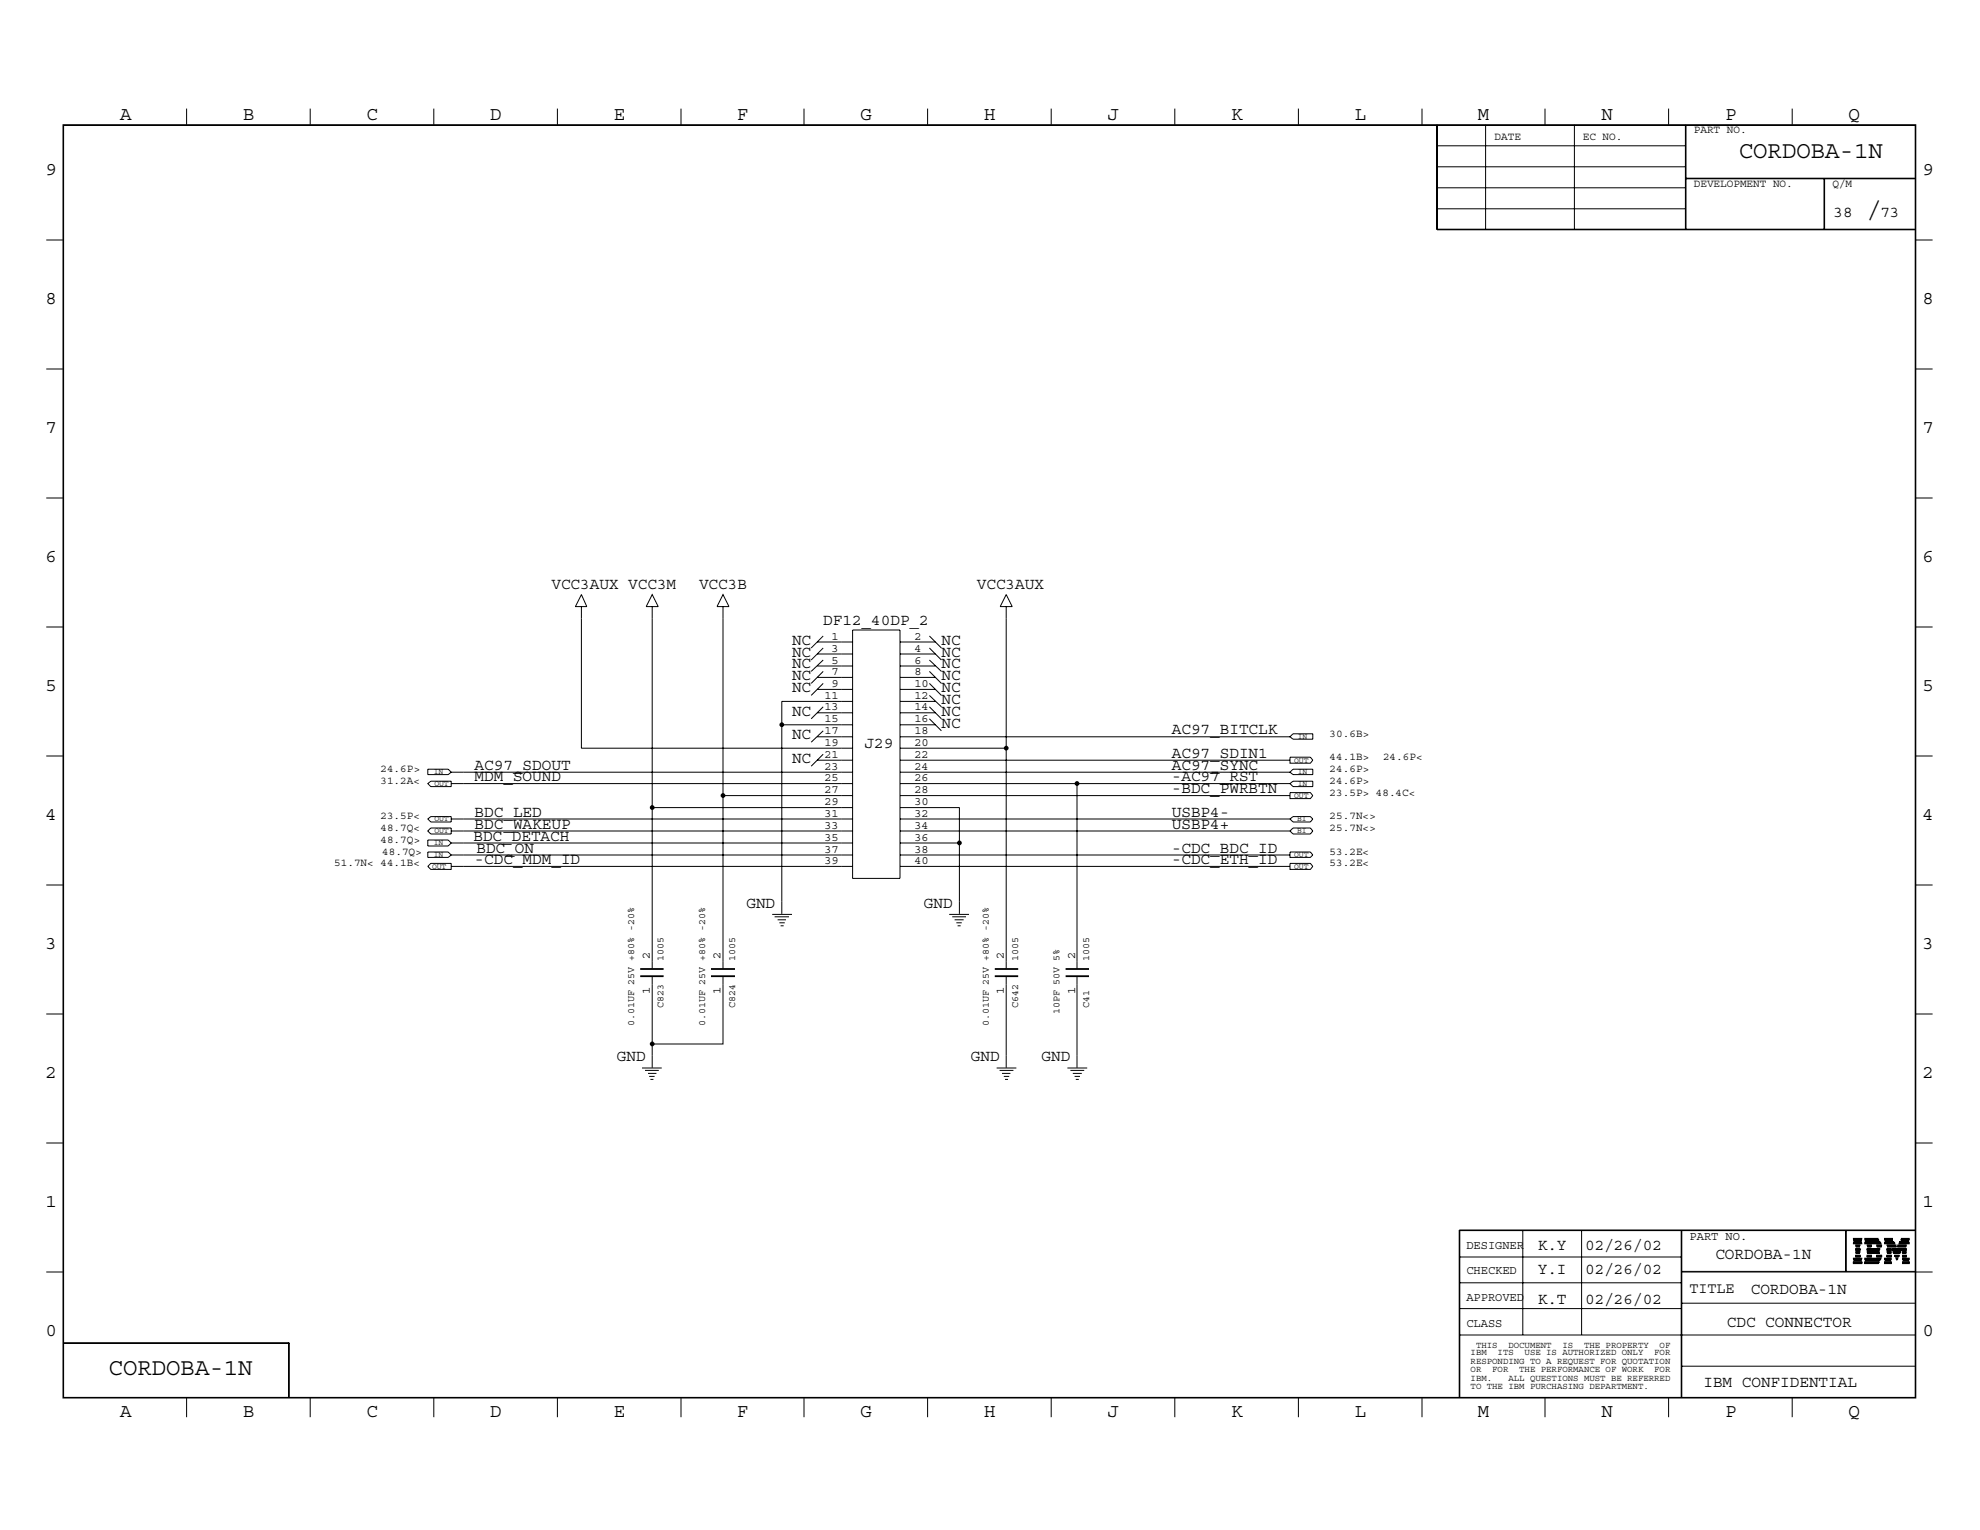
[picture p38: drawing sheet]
<svg xmlns="http://www.w3.org/2000/svg" width="279mm" height="216mm" viewBox="0 0 279 216" stroke-linecap="round" stroke-linejoin="round" font-family="sans-serif">
<defs><g id="words">
<g font-size="3.4">
<text x="245.4" y="22.3">CORDOBA-1N</text>
<text x="263.5" y="30.6">/</text>
<text x="15.3" y="194">CORDOBA-1N</text>
</g>
<g font-size="2.7">
<text x="16.9" y="16.9">A</text>
<text x="34.3" y="16.9">B</text>
<text x="51.7" y="16.9">C</text>
<text x="69.2" y="16.9">D</text>
<text x="86.6" y="16.9">E</text>
<text x="104" y="16.9">F</text>
<text x="121.4" y="16.9">G</text>
<text x="138.9" y="16.9">H</text>
<text x="156.3" y="16.9">J</text>
<text x="173.7" y="16.9">K</text>
<text x="191.2" y="16.9">L</text>
<text x="208.5" y="16.9">M</text>
<text x="226" y="16.9">N</text>
<text x="243.4" y="16.9">P</text>
<text x="260.9" y="16.9">Q</text>
<text x="6.4" y="24.7">9</text>
<text x="271.3" y="24.7">9</text>
<text x="6.4" y="42.9">8</text>
<text x="271.3" y="42.9">8</text>
<text x="6.4" y="61.1">7</text>
<text x="271.3" y="61.1">7</text>
<text x="6.4" y="79.3">6</text>
<text x="271.3" y="79.3">6</text>
<text x="6.4" y="97.5">5</text>
<text x="271.3" y="97.5">5</text>
<text x="6.4" y="115.7">4</text>
<text x="271.3" y="115.7">4</text>
<text x="6.4" y="133.9">3</text>
<text x="271.3" y="133.9">3</text>
<text x="6.4" y="152.1">2</text>
<text x="271.3" y="152.1">2</text>
<text x="6.4" y="170.3">1</text>
<text x="271.3" y="170.4">1</text>
<text x="6.4" y="188.6">0</text>
<text x="271.3" y="188.6">0</text>
<text x="16.9" y="200">A</text>
<text x="34.3" y="200">B</text>
<text x="51.7" y="200">C</text>
<text x="69.2" y="200">D</text>
<text x="86.6" y="200">E</text>
<text x="104" y="200">F</text>
<text x="121.4" y="200">G</text>
<text x="138.9" y="200">H</text>
<text x="156.3" y="200">J</text>
<text x="173.7" y="200">K</text>
<text x="191.2" y="200">L</text>
<text x="208.5" y="200">M</text>
<text x="226" y="200">N</text>
<text x="243.4" y="200">P</text>
<text x="260.9" y="200">Q</text>
</g>
<g font-size="2.3">
<text x="258.7" y="30.6">38</text>
<text x="265.3" y="30.6">73</text>
<text x="77.8" y="83.1">VCC3AUX VCC3M</text>
<text x="98.6" y="83.1">VCC3B</text>
<text x="137.8" y="83.1">VCC3AUX</text>
<text x="116.2" y="88.1">DF12_40DP_2</text>
<text x="111.8" y="92.7">NC</text>
<text x="111.8" y="91">NC</text>
<text x="111.8" y="94.3">NC</text>
<text x="132.8" y="92.7">NC</text>
<text x="132.8" y="94.3">NC</text>
<text x="132.8" y="91">NC</text>
<text x="111.8" y="96">NC</text>
<text x="111.8" y="97.7">NC</text>
<text x="111.8" y="101">NC</text>
<text x="132.8" y="99.3">NC</text>
<text x="132.8" y="101">NC</text>
<text x="132.8" y="97.7">NC</text>
<text x="132.8" y="96">NC</text>
<text x="111.8" y="104.3">NC</text>
<text x="111.8" y="107.7">NC</text>
<text x="122" y="105.6">J29</text>
<text x="132.8" y="102.7">NC</text>
<text x="165.4" y="103.6">AC97_BITCLK</text>
<text x="165.4" y="106.9">AC97_SDIN1</text>
<text x="67" y="108.6">AC97_SDOUT</text>
<text x="67" y="110.2">MDM_SOUND</text>
<text x="165.4" y="111.9">-BDC_PWRBTN</text>
<text x="165.4" y="108.6">AC97_SYNC</text>
<text x="165.4" y="110.2">-AC97_RST</text>
<text x="66.8" y="118.6">BDC_DETACH</text>
<text x="67" y="115.3">BDC_LED</text>
<text x="67" y="116.9">BDC_WAKEUP</text>
<text x="165.4" y="116.9">USBP4+</text>
<text x="165.4" y="115.3">USBP4-</text>
<text x="67" y="121.9">-CDC_MDM_ID</text>
<text x="67.2" y="120.3">BDC_ON</text>
<text x="165.4" y="120.3">-CDC_BDC_ID</text>
<text x="165.4" y="121.9">-CDC_ETH_ID</text>
<text x="105.3" y="128.1">GND</text>
<text x="130.4" y="128.1">GND</text>
<text x="87" y="149.8">GND</text>
<text x="137" y="149.8">GND</text>
<text x="147" y="149.8">GND</text>
<text x="217" y="176.4">K.Y</text>
<text x="217" y="179.7">Y.I</text>
<text x="223.7" y="176.4">02/26/02</text>
<text x="223.7" y="179.7">02/26/02</text>
<text x="242.1" y="177.6">CORDOBA-1N</text>
<text x="217" y="184">K.T</text>
<text x="223.7" y="184">02/26/02</text>
<text x="247.1" y="182.6">CORDOBA-1N</text>
<text x="243.7" y="187.3">CDC CONNECTOR</text>
<text x="240.4" y="195.7">IBM CONFIDENTIAL</text>
</g>
<text font-size="2.1" x="238.4" y="182.5">TITLE</text>
<g font-size="1.7">
<text x="117.3" y="91.9">3</text>
<text x="117.3" y="90.3">1</text>
<text x="117.3" y="95.2">7</text>
<text x="117.3" y="93.6">5</text>
<text x="129" y="90.3">2</text>
<text x="129" y="95.2">8</text>
<text x="129" y="93.6">6</text>
<text x="129" y="91.9">4</text>
<text x="116.3" y="101.9">15</text>
<text x="116.3" y="100.2">13</text>
<text x="116.3" y="98.6">11</text>
<text x="117.3" y="96.9">9</text>
<text x="129" y="101.9">16</text>
<text x="129" y="100.2">14</text>
<text x="129" y="98.6">12</text>
<text x="129" y="96.9">10</text>
<text x="116.3" y="106.9">21</text>
<text x="116.3" y="105.2">19</text>
<text x="116.3" y="103.6">17</text>
<text x="129" y="106.9">22</text>
<text x="129" y="105.2">20</text>
<text x="129" y="103.6">18</text>
<text x="116.3" y="113.6">29</text>
<text x="116.3" y="111.9">27</text>
<text x="116.3" y="110.2">25</text>
<text x="116.3" y="108.6">23</text>
<text x="129" y="113.6">30</text>
<text x="129" y="111.9">28</text>
<text x="129" y="110.2">26</text>
<text x="129" y="108.6">24</text>
<text x="116.3" y="118.6">35</text>
<text x="116.3" y="116.9">33</text>
<text x="116.3" y="115.3">31</text>
<text x="129" y="118.6">36</text>
<text x="129" y="116.9">34</text>
<text x="129" y="115.3">32</text>
<text x="116.3" y="121.9">39</text>
<text x="116.3" y="120.3">37</text>
<text x="129" y="121.9">40</text>
<text x="129" y="120.3">38</text>
<text x="91.7" y="135.3" transform="rotate(-90 91.7 135.3)">2</text>
<text x="101.7" y="135.3" transform="rotate(-90 101.7 135.3)">2</text>
<text x="141.6" y="135.3" transform="rotate(-90 141.6 135.3)">2</text>
<text x="151.7" y="135.3" transform="rotate(-90 151.7 135.3)">2</text>
<text x="91.7" y="140.3" transform="rotate(-90 91.7 140.3)">1</text>
<text x="101.7" y="140.3" transform="rotate(-90 101.7 140.3)">1</text>
<text x="141.6" y="140.3" transform="rotate(-90 141.6 140.3)">1</text>
<text x="151.7" y="140.3" transform="rotate(-90 151.7 140.3)">1</text>
<text x="206.9" y="176.2">DESIGNER</text>
<text x="206.9" y="179.8">CHECKED</text>
<text x="238.4" y="175">PART NO.</text>
<text x="206.9" y="183.6">APPROVED</text>
<text x="206.9" y="187.2">CLASS</text>
</g>
<g font-size="1.6">
<text x="210.9" y="19.7">DATE</text>
<text x="223.4" y="19.7">EC NO.</text>
<text x="239" y="18.8">PART NO.</text>
<text x="239" y="26.3">DEVELOPMENT NO.</text>
<text x="258.6" y="26.3">Q/M</text>
<text x="187.6" y="104">30.6B&gt;</text>
<text x="187.6" y="107.3">44.1B&gt;</text>
<text x="195.2" y="107.3">24.6P&lt;</text>
<text x="53.7" y="109">24.6P&gt;</text>
<text x="53.7" y="110.6">31.2A&lt;</text>
<text x="187.6" y="112.3">23.5P&gt; 48.4C&lt;</text>
<text x="187.6" y="109">24.6P&gt;</text>
<text x="187.6" y="110.6">24.6P&gt;</text>
<text x="53.7" y="115.6">23.5P&lt;</text>
<text x="53.7" y="117.3">48.7Q&lt;</text>
<text x="53.7" y="119">48.7Q&gt;</text>
<text x="187.6" y="117.3">25.7N&lt;&gt;</text>
<text x="187.6" y="115.6">25.7N&lt;&gt;</text>
<text x="47.2" y="122.3">51.7N&lt; 44.1B&lt;</text>
<text x="53.9" y="120.7">48.7Q&gt;</text>
<text x="187.6" y="120.7">53.2E&lt;</text>
<text x="187.6" y="122.3">53.2E&lt;</text>
</g>
<g font-size="1.4">
<text x="93.6" y="135.6" transform="rotate(-90 93.6 135.6)">1005</text>
<text x="103.7" y="135.6" transform="rotate(-90 103.7 135.6)">1005</text>
<text x="143.7" y="135.6" transform="rotate(-90 143.7 135.6)">1005</text>
<text x="153.7" y="135.6" transform="rotate(-90 153.7 135.6)">1005</text>
<text x="93.6" y="142.2" transform="rotate(-90 93.6 142.2)">C823</text>
<text x="103.7" y="142.2" transform="rotate(-90 103.7 142.2)">C824</text>
<text x="143.7" y="142.2" transform="rotate(-90 143.7 142.2)">C642</text>
<text x="149.5" y="143.1" transform="rotate(-90 149.5 143.1)">10PF 50V 5%</text>
<text x="153.7" y="142.2" transform="rotate(-90 153.7 142.2)">C41</text>
<text x="89.5" y="144.8" transform="rotate(-90 89.5 144.8)">0.01UF 25V +80% -20%</text>
<text x="99.5" y="144.8" transform="rotate(-90 99.5 144.8)">0.01UF 25V +80% -20%</text>
<text x="139.5" y="144.8" transform="rotate(-90 139.5 144.8)">0.01UF 25V +80% -20%</text>
</g>
<g font-size="1.3">
<text x="207.5" y="191.3">IBM</text>
<text x="208.3" y="190.2">THIS</text>
<text x="211.3" y="191.3">ITS</text>
<text x="212.9" y="190.2">DOCUMENT</text>
<text x="215.1" y="191.3">USE IS AUTHORIZED ONLY</text>
<text x="220.5" y="190.2">IS</text>
<text x="223.5" y="190.2">THE PROPERTY</text>
<text x="233.4" y="191.3">FOR</text>
<text x="234.2" y="190.2">OF</text>
<text x="207.5" y="192.4">RESPONDING TO A REQUEST FOR QUOTATION</text>
<text x="207.5" y="193.6">OR</text>
<text x="207.5" y="194.8">IBM.</text>
<text x="207.5" y="196">TO THE IBM PURCHASING DEPARTMENT.</text>
<text x="210.6" y="193.6">FOR</text>
<text x="212.9" y="194.8">ALL QUESTIONS MUST BE REFERRED</text>
<text x="214.4" y="193.6">THE PERFORMANCE OF WORK</text>
<text x="233.4" y="193.6">FOR</text>
</g>
<g font-size="1.1">
<text x="182.6" y="107.6">OUT</text>
<text x="183.1" y="104.2">IN</text>
<text x="61.2" y="109.2">IN</text>
<text x="61.3" y="110.9">OUT</text>
<text x="182.6" y="112.6">OUT</text>
<text x="183.1" y="109.2">IN</text>
<text x="183.1" y="110.9">IN</text>
<text x="61.2" y="119.2">IN</text>
<text x="61.3" y="117.6">OUT</text>
<text x="61.3" y="115.9">OUT</text>
<text x="183" y="117.6">BI</text>
<text x="183" y="115.9">BI</text>
<text x="61" y="122.6">OUT</text>
<text x="61.2" y="120.9">IN</text>
<text x="182.6" y="120.9">OUT</text>
<text x="182.6" y="122.6">OUT</text>
</g>
</g></defs>
<g fill="none" stroke="#000" stroke-width=".14">
<path d="M8.9 17.6h261.4v179.7h-261.4zM9 17.7h261.3v179.5h-261.3zM26.3 15.3v2.3M43.8 15.3v2.3M61.2 15.3v2.3M78.7 15.3v2.3M96.1 15.3v2.3M113.5 15.3v2.3M130.9 15.3v2.3M148.3 15.3v2.3M165.8 15.3v2.3M183.2 15.3v2.3"/>
<path d="M200.7 15.3v2.3M202.8 17.6v14.8h67.5M209.6 17.6v14.8M218 15.3v2.3M222.2 17.6v14.8M235.5 15.3v2.3M237.8 17.6v14.8M237.9 17.6v14.8M252.9 15.3v2.3M6.5 33.9h2.4M202.8 32.3h67.5M202.8 29.5h35"/>
<path d="M202.8 26.5h35M202.8 23.5h35M202.8 20.6h35M237.8 25.2h32.5M237.8 25.1h32.5M257.4 25.2v7.2M257.5 25.2v7.2M270.3 33.9h2.4M6.5 52.1h2.4M270.3 52.1h2.4M6.5 70.3h2.4M270.3 70.3h2.4"/>
<path d="M6.5 88.5h2.4M82 83.9l.8 1.7h-1.6zM82 85.6v20h38.3M92 83.9l.9 1.7h-1.7zM92 85.6v51.1M102 83.9l.9 1.7h-1.7zM102 85.6v51.1M115.3 97.3h5M115.3 95.6h5M115.3 94h5M115.3 92.3h5M115.3 90.6h5"/>
<path d="M116.2 94.7l-1.7 1.7M116.2 96.4l-1.7 1.7M116.2 91.4l-1.7 1.7M116.2 89.7l-1.7 1.7M116.2 93.1l-1.7 1.6M116.2 99.7l-1.7 1.7M120.3 88.9h6.7v35.1h-6.7zM120.3 99h-10v29.9M127 99h5M127 97.3h5M127 95.6h5M127 94h5"/>
<path d="M127 92.3h5M127 90.6h5M131.1 91.4l1.7 1.7M131.1 93.1l1.7 1.6M131.1 98.1l1.7 1.6M131.1 99.7l1.7 1.7M131.1 96.4l1.7 1.7M131.1 89.7l1.7 1.7M131.1 94.7l1.7 1.7M142 85.6v51.1M142 83.9l.8 1.7h-1.7zM270.3 88.5h2.4"/>
<path d="M6.5 106.7h2.4M60.4 118.5h2.8l.5 .5-.5 .4h-2.8zM60.4 117.3l.4-.5h2.9v.9h-2.9zM60.4 115.6l.4-.4h2.9v.8h-2.9zM60.4 108.5h2.8l.5 .5-.5 .3h-2.8zM60.4 110.6l.4-.4h2.9v.8h-2.9zM63.7 119h56.6M63.7 117.3h56.6M63.7 115.6h56.6M63.7 110.6h56.6M63.7 109h56.6M92 114h28.3"/>
<path d="M102 112.3h18.3M110.3 102.3h10M115.3 107.3h5M115.3 104h5M115.3 100.6h5M116.2 103.1l-1.7 1.6M116.2 106.4l-1.7 1.7M127 119h8.4M127 117.3h55M127 115.6h55M127 114h8.4v14.9M127 112.3h55"/>
<path d="M127 110.6h25M127 109h55M127 107.3h55M127 105.6h15M127 104h55M127 102.3h5M127 100.6h5M131.1 101.4l1.7 1.7M182 111.8h2.9l.4 .5-.4 .4h-2.9zM182 109l.5-.5h2.8v.8h-2.8zM182 106.8h2.9l.4 .5-.4 .4h-2.9zM182 104l.5-.5h2.8v.8h-2.8z"/>
<path d="M182 110.6l.5-.4h2.8v.8h-2.8zM182 110.6h-30v26.1M182 117.3l.5-.5h2.4l.4 .5-.4 .4h-2.4zM182 115.6l.5-.4h2.4l.4 .4-.4 .4h-2.4zM270.3 106.7h2.4M6.5 124.9h2.4M60.4 120.2h2.8l.5 .4-.5 .4h-2.8zM60.4 122.3l.4-.5h2.9v.9h-2.9zM63.7 122.3h56.6M63.7 120.6h56.6M92 137.8v9.5M102 137.8v9.5h-10v3.3"/>
<path d="M109 129h2.8M109.3 129.4h2M109.7 129.8h1.2M110 130.2h.7M110.2 130.6h.4M127 122.3h55M127 120.6h55M133.9 129h2.8M134.4 129.4h1.9M134.7 129.8h1.3M135 130.2h.7M135.1 130.6h.5"/>
<path d="M142 137.8v12.8M152 137.8v12.8M182 120.2h2.9l.4 .4-.4 .4h-2.9zM182 121.8h2.9l.4 .5-.4 .4h-2.9zM270.3 124.9h2.4M6.5 143.1h2.4M90.6 150.7h2.8M91 151h2M91.4 151.5h1.2M91.6 151.9h.8M91.8 152.3h.4M140.6 150.7h2.8"/>
<path d="M141.1 151h1.9M141.4 151.5h1.2M141.6 151.9h.8M141.8 152.3h.4M150.6 150.7h2.8M151 151h2M151.4 151.5h1.3M151.6 151.9h.8M151.8 152.3h.4M270.3 143.1h2.4M6.5 179.5h2.4M6.5 161.3h2.4"/>
<path d="M205.9 173.7h64.4M205.9 177.4h31.3M206 173.6v23.6M214.9 173.6v14.8M223.2 173.6v14.8M237.2 173.6v23.6M237.2 179.4h33.1M237.2 179.5h35.5M237.3 173.6v23.6M260.4 173.6v5.9M260.5 173.6v5.9M261.5 178.2h1.2v.1h-1.2z"/>
<path d="M261.5 178.1h1.2v.1h-1.2zM261.5 178.1h1.2h-1.2zM261.5 177.5h1.2v.1h-1.2zM261.5 175.4h1.2v.1h-1.2zM261.5 174.8h1.2h-1.2zM261.5 177.8h1.2h-1.2M261.5 177.7h1.2h-1.2M261.5 175.3h1.2h-1.2M261.5 175h1.2h-1.2M261.5 174.9h1.2h-1.2M261.9 177.3h.6v.1h-.6zM261.9 177.2h.6v.1h-.6z"/>
<path d="M261.9 177.1h.6v.1h-.6zM261.9 176.6h.6v.1h-.6zM261.9 176.4h.6h-.6zM261.9 176.3h.6v.1h-.6zM261.9 176.2h.6v.1h-.6zM261.9 175.7h.6v.1h-.6zM261.9 176.9h.6h-.6M261.9 176.8h.6h-.6M261.9 175.9h.6h-.6M263.1 178.2h1.9v.1h-1.9zM263.1 178.1h2v.1h-2zM263.1 178.1h2.1h-2.1z"/>
<path d="M263.1 174.8h1.9h-1.9zM263.1 177.5h2.3v.1h-2.3zM263.1 175.4h2.3v.1h-2.3zM263.1 175h2.1h-2.1M263.1 174.9h2h-2M263.1 177.8h2.2h-2.2M263.1 177.7h2.3h-2.3M263.1 175.3h2.3h-2.3M263.1 175.3h2.2h-2.2M263.5 176.6h1.7v.1h-1.7zM263.5 176.4h1.7h-1.7zM263.5 176.3h1.7v.1h-1.7z"/>
<path d="M263.5 176.2h1.8v.1h-1.8zM263.5 177.3h.6v.1h-.6zM263.5 177.2h.6v.1h-.6zM263.5 177.1h.6v.1h-.6zM263.5 175.7h.6v.1h-.6zM263.5 176.9h1.8h-1.8M263.5 176.8h1.7h-1.7M263.5 175.9h.6h-.6M264.8 177.3h.7v.1h-.7zM264.8 177.2h.7v.1h-.7zM264.8 177.1h.7v.1h-.7zM264.8 175.7h.7v.1h-.7z"/>
<path d="M264.8 175.9h.7h-.7M265.9 178.2h1v.1h-1zM265.9 178.1h1v.1h-1zM265.9 178.1h1h-1zM265.9 177.5h1v.1h-1zM265.9 175.4h1.5v.1h-1.5zM265.9 174.8h1.1h-1.1zM265.9 177.8h1h-1M265.9 177.7h1h-1M265.9 175.3h1.5h-1.5M265.9 175.3h1.4h-1.4M265.9 175h1.2h-1.2"/>
<path d="M265.9 174.9h1.2h-1.2M266.3 177.3h.6v.1h-.6zM266.3 177.2h.6v.1h-.6zM266.3 177.1h.6v.1h-.6zM266.3 176.6h.6v.1h-.6zM266.3 176.4h.6h-.6zM266.3 176.3h.6v.1h-.6zM266.3 176.2h.6v.1h-.6zM266.3 175.7h1.2v.1h-1.2zM266.3 176.9h.6h-.6M266.3 176.8h.6h-.6M266.3 175.9h1.3h-1.3"/>
<path d="M266.3 175.9h1.2h-1.2M267 176.4h1.3h-1.3zM267 176.3h1.3v.1h-1.3zM267 176.2h1.3v.1h-1.3zM267.1 176.6h1.1v.1h-1.1zM267.2 176.9h.9h-.9M267.2 176.8h.9h-.9M267.4 177.2h.6v.1h-.6zM267.4 177.1h.6v.1h-.6zM267.5 177.3h.4v.1h-.4zM267.5 177.5h.3v.1h-.3zM267.5 177.7h.3h-.3"/>
<path d="M267.6 177.8h.1h-.1M267.7 175.9h1.3h-1.3M267.8 175.7h1.2v.1h-1.2zM267.8 175.9h1.2h-1.2M268 175.4h1.4v.1h-1.4zM268 175.3h1.4h-1.4M268.2 175h1.2h-1.2M268.2 174.9h1.2h-1.2M268.3 174.8h1.1h-1.1zM268.5 178.2h.9v.1h-.9zM268.5 178.1h.9v.1h-.9zM268.5 178.1h.9h-.9z"/>
<path d="M268.5 177.5h.9v.1h-.9zM268.5 177.3h.5v.1h-.5zM268.5 177.2h.5v.1h-.5zM268.5 177.1h.5v.1h-.5zM268.5 176.6h.5v.1h-.5zM268.5 176.4h.5h-.5zM268.5 176.3h.5v.1h-.5zM268.5 176.2h.5v.1h-.5zM268.5 177.8h.9h-.9M268.5 177.7h.9h-.9M268.5 176.9h.5h-.5M268.5 176.8h.5h-.5"/>
<path d="M270.3 173.6h-64.4v23.6M270.3 161.3h2.4M8.9 189.5h31.9v7.7M8.9 189.6h31.9M26.3 197.2v2.8M40.7 189.5v7.7M43.8 197.2v2.8M61.2 197.2v2.8M78.7 197.2v2.8M96.1 197.2v2.8M113.5 197.2v2.8M130.9 197.2v2.8"/>
<path d="M148.3 197.2v2.8M165.8 197.2v2.8M183.2 197.2v2.8M200.7 197.2v2.8M205.9 188.4h64.4M205.9 184.7h31.3M205.9 181h31.3M218 197.2v2.8M235.5 197.2v2.8M237.2 192.8h33.1M237.2 183.9h33.1M252.9 197.2v2.8"/>
</g>
<path d="M90.3 137.8h3.3M90.3 136.7h3.3M100.3 137.8h3.4M100.3 136.7h3.4M140.4 137.8h3.3M140.4 136.7h3.3M150.4 137.8h3.3M150.4 136.7h3.3" fill="none" stroke="#000" stroke-width=".25"/>
<g fill="#000">
<circle cx="92" cy="114" r=".34"/>
<circle cx="102" cy="112.3" r=".34"/>
<circle cx="110.3" cy="102.3" r=".34"/>
<circle cx="135.4" cy="118.9" r=".34"/>
<circle cx="142" cy="105.6" r=".34"/>
<circle cx="152" cy="110.6" r=".34"/>
<circle cx="92" cy="147.3" r=".34"/>
</g>
<use href="#words"/>
</svg>
